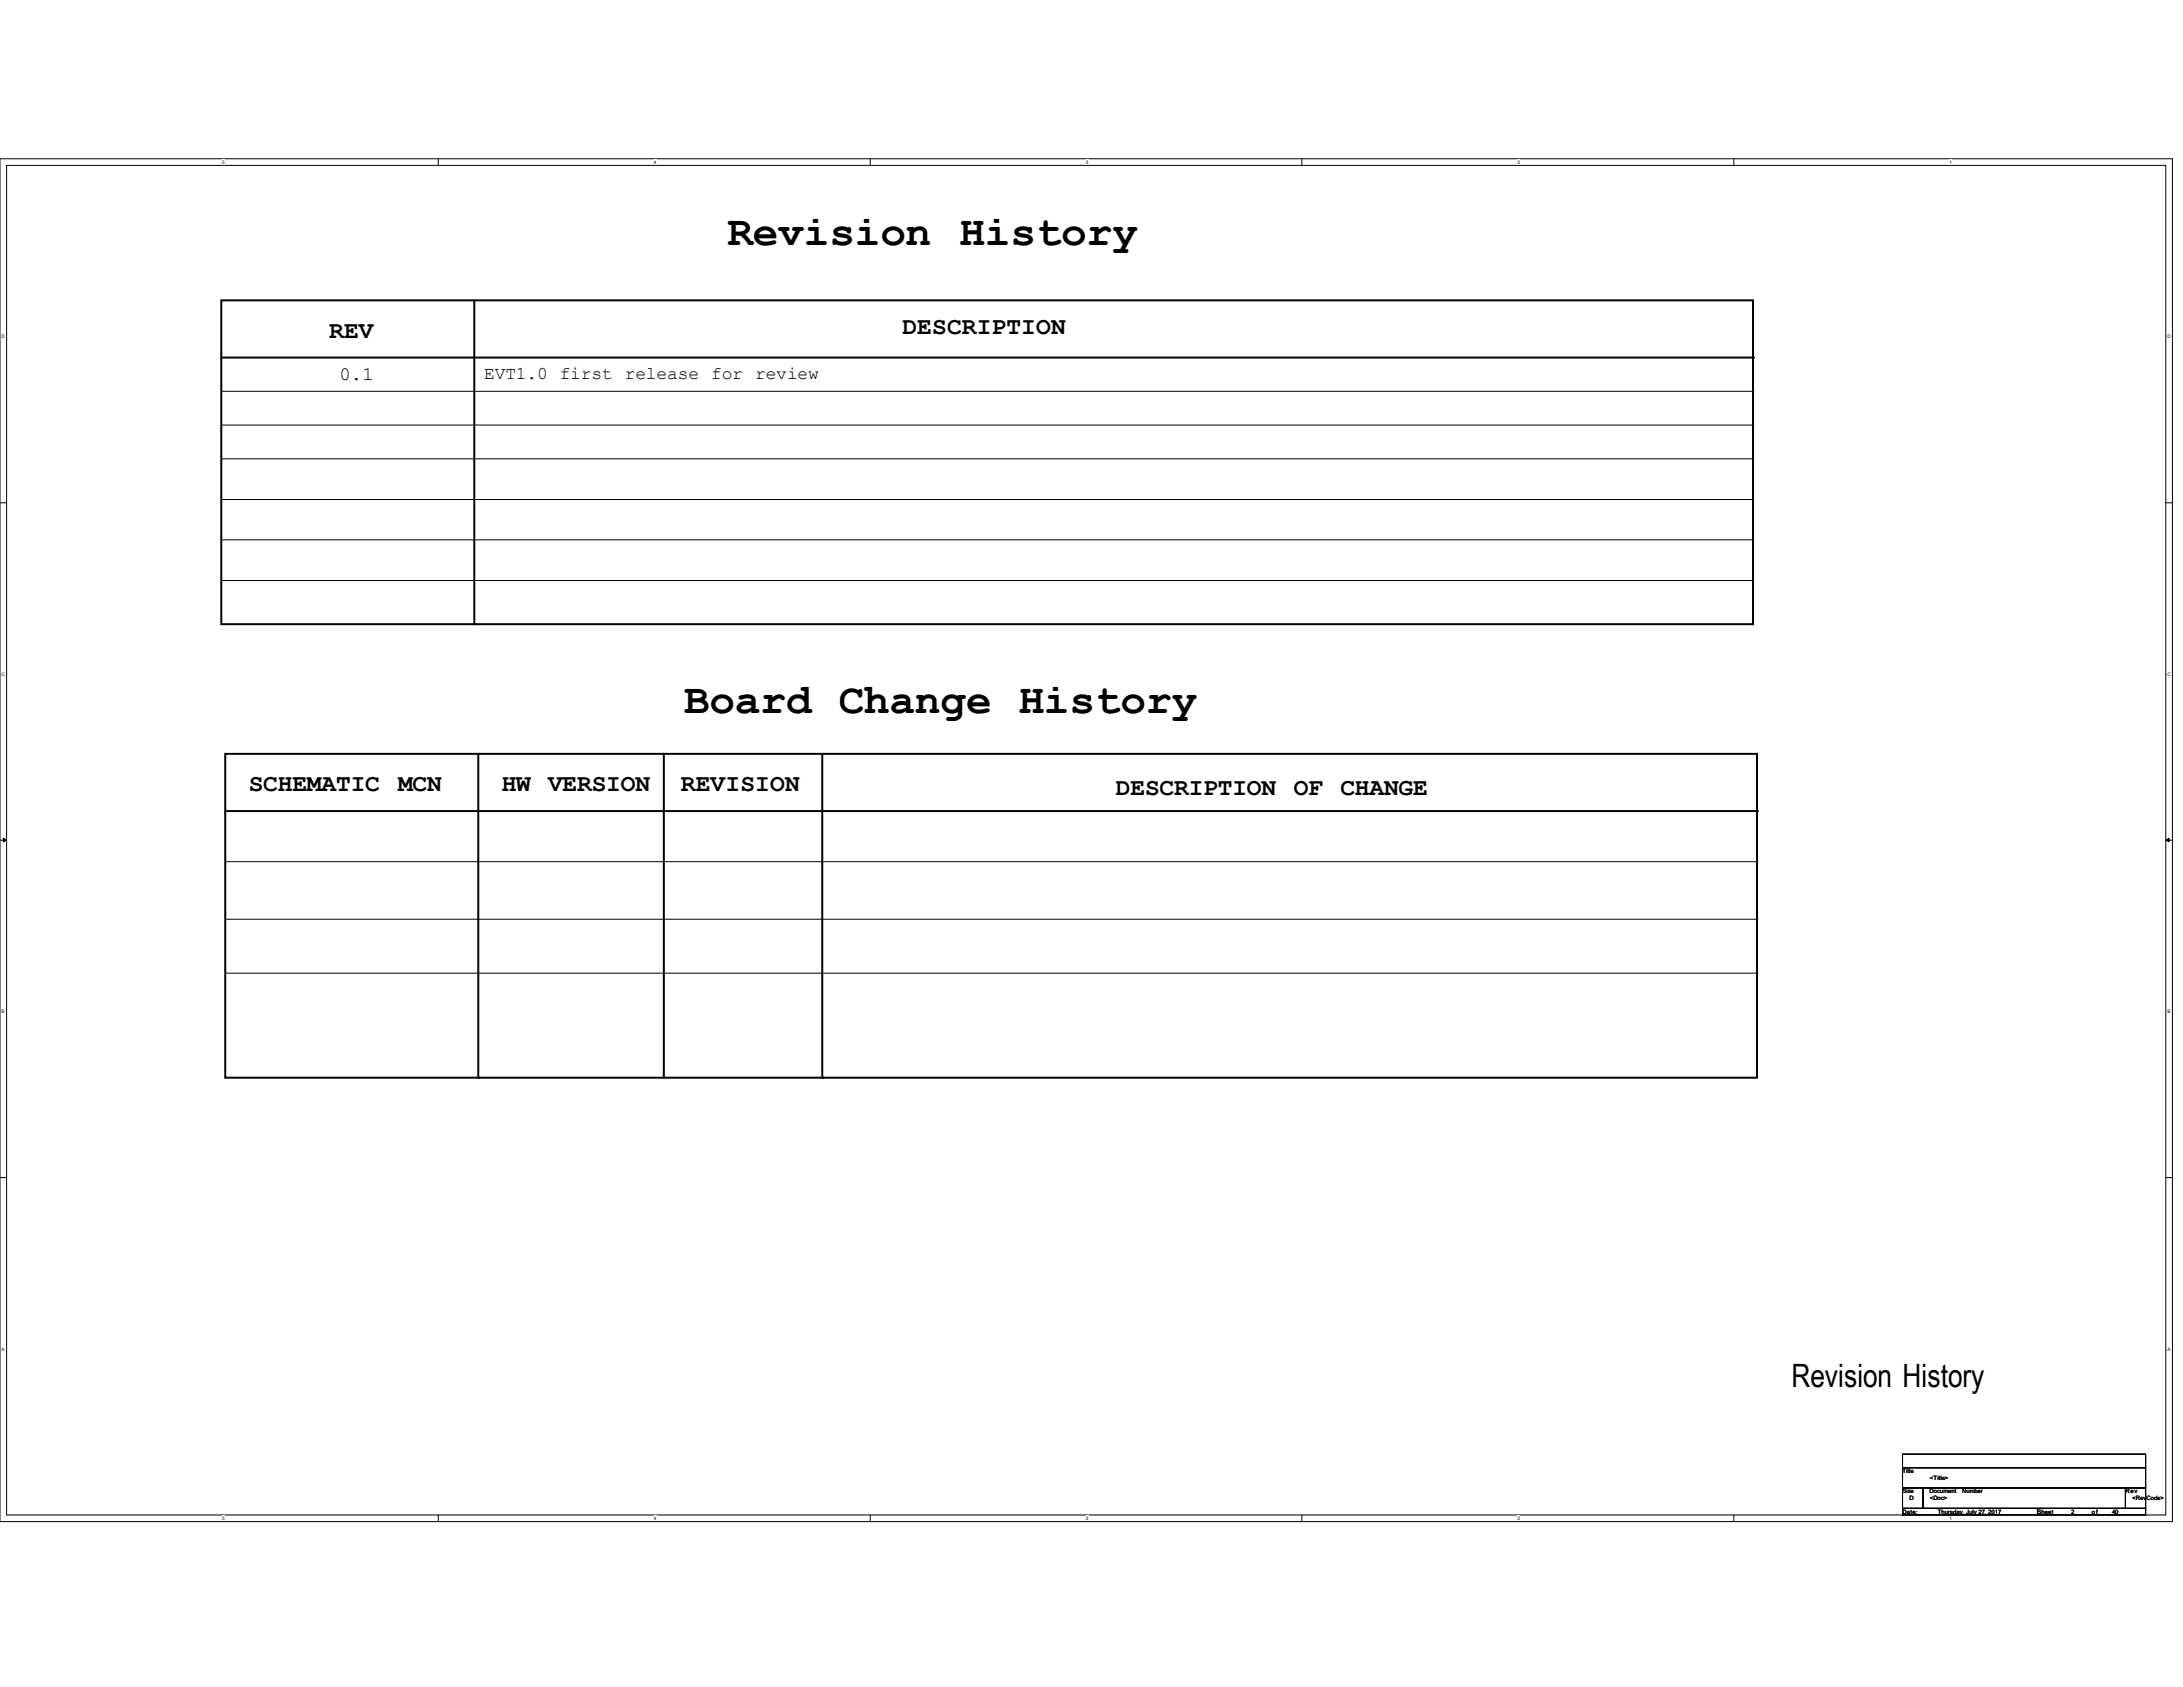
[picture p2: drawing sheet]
<svg xmlns="http://www.w3.org/2000/svg" width="279mm" height="216mm" viewBox="0 0 279 216" stroke-linecap="round" stroke-linejoin="round" font-family="sans-serif">
<defs><g id="words">
<g font-size="5.5">
<text x="93.1" y="31.4">Revision History</text>
<text x="87.5" y="91.2">Board Change History</text>
</g>
<text font-size="4.1" x="229.3" y="177.5">Revision History</text>
<g font-size="3.1">
<text x="42.1" y="43.2">REV</text>
<text x="115.5" y="42.8">DESCRIPTION</text>
<text x="31.8" y="101.3">SCHEMATIC</text>
<text x="50.9" y="101.3">MCN</text>
<text x="64.2" y="101.3">HW VERSION</text>
<text x="87.1" y="101.3">REVISION</text>
<text x="142.8" y="101.7">DESCRIPTION</text>
<text x="165.6" y="101.7">OF</text>
<text x="171.6" y="101.7">CHANGE</text>
</g>
<text font-size="2.4" x="43.4" y="48.6">0.1</text>
<text font-size="2.3" x="62" y="48.5">EVT1.0 first release for review</text>
<g font-size=".8">
<text x="243.5" y="188.6">Title</text>
<text x="243.5" y="191.1">Size</text>
<text x="247" y="191.1">Document</text>
<text x="247" y="189.4">&lt;Title&gt;</text>
<text x="251.1" y="191.1">Number</text>
<text x="272" y="191.1">Rev</text>
<text x="243.5" y="193.8">Date:</text>
<text x="244.4" y="192">D</text>
<text x="247" y="192">&lt;Doc&gt;</text>
<text x="248" y="193.8">Thursday, July 27, 2017</text>
<text x="260.8" y="193.8">Sheet</text>
<text x="265.1" y="193.8">2</text>
<text x="267.7" y="193.8">of</text>
<text x="270.3" y="193.8">40</text>
<text x="272.9" y="192">&lt;RevCode&gt;</text>
</g>
<g font-size=".6">
<text x="28.4" y="21">5</text>
<text x="83.7" y="21">4</text>
<text x="139" y="21">3</text>
<text x="194.2" y="21">2</text>
<text x="249.5" y="21">1</text>
<text x=".2" y="43.3">D</text>
<text x="277.4" y="43.3">D</text>
<text x=".2" y="86.5">C</text>
<text x="277.4" y="86.5">C</text>
<text x=".2" y="129.7">B</text>
<text x="277.4" y="129.7">B</text>
<text x=".2" y="172.8">A</text>
<text x="277.4" y="172.8">A</text>
<text x="28.4" y="194.5">5</text>
<text x="83.7" y="194.5">4</text>
<text x="139" y="194.5">3</text>
<text x="194.2" y="194.5">2</text>
<text x="249.5" y="194.5">1</text>
</g>
</g></defs>
<path d="M0 20.3h278v174.4h-278zM.8 21.2h276.4v172.7h-276.4z" fill="none" stroke="#000" stroke-width=".13"/>
<g fill="#fff">
<path d="M28.4 20.4h.3v.7h-.3z"/>
<path d="M28.4 194h.3v.6h-.3z"/>
</g>
<path d="M56.1 20.3v.9M56.1 193.9v.8" fill="none" stroke="#000" stroke-width=".13"/>
<g fill="#fff">
<path d="M83.7 20.4h.3v.7h-.3z"/>
<path d="M83.7 194h.3v.6h-.3z"/>
</g>
<path d="M111.4 20.3v.9M111.4 193.9v.8" fill="none" stroke="#000" stroke-width=".13"/>
<g fill="#fff">
<path d="M139 20.4h.3v.7h-.3z"/>
<path d="M139 194h.3v.6h-.3z"/>
</g>
<path d="M166.6 20.3v.9M166.6 193.9v.8" fill="none" stroke="#000" stroke-width=".13"/>
<g fill="#fff">
<path d="M194.2 20.4h.3v.7h-.3z"/>
<path d="M194.2 194h.3v.6h-.3z"/>
</g>
<path d="M221.9 20.3v.9M221.9 193.9v.8" fill="none" stroke="#000" stroke-width=".13"/>
<g fill="#fff">
<path d="M249.5 20.4h.3v.7h-.3z"/>
<path d="M249.5 194h.3v.6h-.3z"/>
<path d="M.2 42.8h.4v.6h-.4z"/>
<path d="M277.4 42.8h.4v.6h-.4z"/>
<path d="M.2 85.9h.4v.7h-.4z"/>
<path d="M277.4 85.9h.4v.7h-.4z"/>
</g>
<path d="M0 64.3h.8M277.2 64.3h.8" fill="none" stroke="#000" stroke-width=".13"/>
<g fill="#fff">
<path d="M.2 129.1h.4v.7h-.4z"/>
<path d="M277.4 129.1h.4v.7h-.4z"/>
</g>
<path d="M0 107.5h.8M277.2 107.5h.8" fill="none" stroke="#000" stroke-width=".13"/>
<path d="M.4 107.3l.4 .2-.4 .2zM277.2 107.5l.4-.2v.4z" fill="#000" stroke="#000" stroke-width=".13"/>
<g fill="#fff">
<path d="M.2 172.3h.4v.7h-.4z"/>
<path d="M277.4 172.3h.4v.7h-.4z"/>
</g>
<g fill="none" stroke="#000" stroke-width=".13">
<path d="M28.3 50.1h196.1M28.3 54.4h196.1M28.3 58.7h196.1M224.4 50.1h.1M224.4 54.4h.1M224.4 58.7h.1M28.3 63.9h196.1M28.3 69.1h196.1M28.3 74.3h196.1M224.4 63.9h.1M224.4 69.1h.1M224.4 74.3h.1"/>
<path d="M28.8 117.6h196.1M28.8 110.3h196.1M224.9 117.6h.1M224.9 110.3h.1M28.8 124.5h196.1M224.9 124.5h.1M0 150.7h.8M277.2 150.7h.8M243.5 186.1h31.1v1.7h-31.1zM243.5 187.8h31.1v2.6h-31.1zM243.5 190.4h2.6v2.6h-2.6zM243.5 193h17.3v.9h-17.3z"/>
<path d="M246.1 190.4h25.9v2.6h-25.9zM260.8 193h13.8v.9h-13.8zM272 190.4h2.6v2.6h-2.6z"/>
</g>
<g fill="none" stroke="#000" stroke-width=".25">
<path d="M28.3 38.4h196.1v41.5h-196.1zM60.7 38.4v41.5M28.3 45.8h196.1M224.4 45.8h.1M60.7 79.9h.1M28.8 96.5h196.1v41.4h-196.1zM61.2 96.5v41.4M85 96.5v41.4M105.2 96.5v41.4M28.8 103.8h196.1M224.9 103.8h.1M61.2 137.9h.1"/>
<path d="M85 137.9h.1M105.2 137.9h.1"/>
</g>
<use href="#words"/>
</svg>
